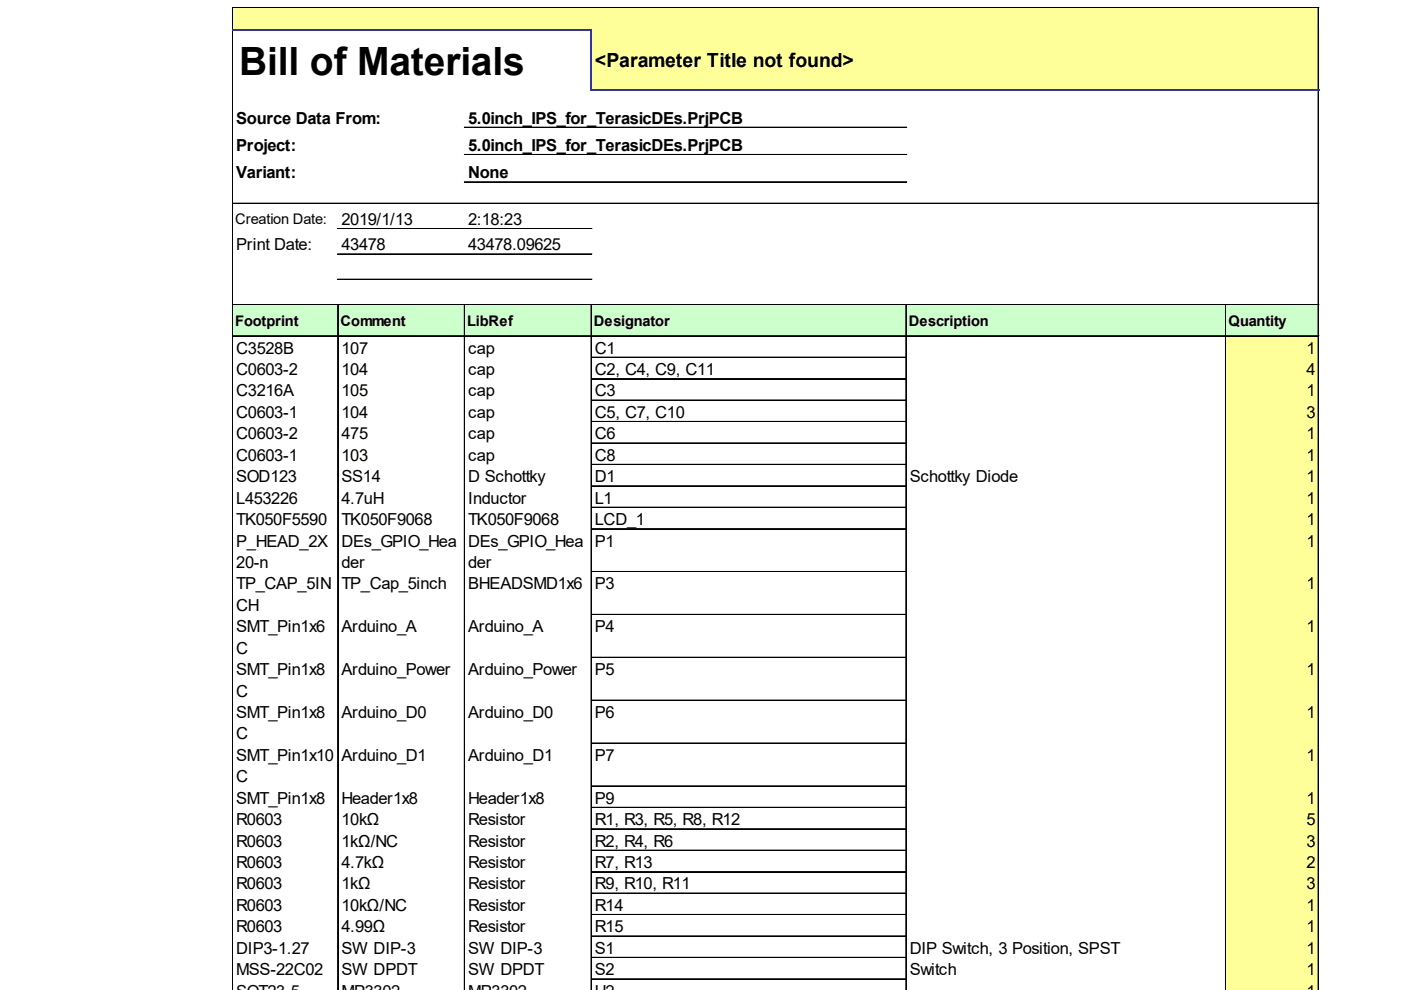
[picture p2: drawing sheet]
<svg xmlns="http://www.w3.org/2000/svg" width="297mm" height="210mm" viewBox="0 0 297 210" stroke-linecap="round" stroke-linejoin="round" font-family="sans-serif">
<defs><g id="words">
<text font-size="8.3" x="50.7" y="15.8">Bill of Materials</text>
<text font-size="4.1" x="126.1" y="14.2">&lt;Parameter Title not found&gt;</text>
<g font-size="3.5">
<text x="50.1" y="26.2">Source Data From:</text>
<text x="99.3" y="26.2">5.0inch_IPS_for_TerasicDEs.PrjPCB</text>
<text x="50.1" y="32">Project:</text>
<text x="99.3" y="32">5.0inch_IPS_for_TerasicDEs.PrjPCB</text>
<text x="50.1" y="37.8">Variant:</text>
<text x="99.3" y="37.8">None</text>
<text x="72.4" y="47.7">2019/1/13</text>
<text x="99.3" y="47.7">2:18:23</text>
<text x="50.1" y="53.1">Print Date:</text>
<text x="72.4" y="53.1">43478</text>
<text x="99.3" y="53.1">43478.09625</text>
<text x="50.1" y="75">C3528B</text>
<text x="72.4" y="75">107</text>
<text x="99.3" y="75">cap</text>
<text x="126.1" y="75">C1</text>
<text x="277" y="75">1</text>
<text x="50.1" y="79.5">C0603-2</text>
<text x="72.4" y="79.5">104</text>
<text x="99.3" y="79.5">cap</text>
<text x="126.1" y="79.5">C2, C4, C9, C11</text>
<text x="277" y="79.5">4</text>
<text x="50.1" y="84.1">C3216A</text>
<text x="50.1" y="88.6">C0603-1</text>
<text x="72.4" y="84.1">105</text>
<text x="72.4" y="88.6">104</text>
<text x="99.3" y="84.1">cap</text>
<text x="99.3" y="88.6">cap</text>
<text x="126.1" y="84.1">C3</text>
<text x="126.1" y="88.6">C5, C7, C10</text>
<text x="277" y="84.1">1</text>
<text x="277" y="88.6">3</text>
<text x="50.1" y="93.1">C0603-2</text>
<text x="72.4" y="93.1">475</text>
<text x="99.3" y="93.1">cap</text>
<text x="126.1" y="93.1">C6</text>
<text x="277" y="93.1">1</text>
<text x="50.1" y="97.7">C0603-1</text>
<text x="72.4" y="97.7">103</text>
<text x="99.3" y="97.7">cap</text>
<text x="126.1" y="97.7">C8</text>
<text x="277" y="97.7">1</text>
<text x="50.1" y="102.2">SOD123</text>
<text x="50.1" y="106.8">L453226</text>
<text x="72.4" y="102.2">SS14</text>
<text x="72.4" y="106.8">4.7uH</text>
<text x="99.3" y="102.2">D Schottky</text>
<text x="99.3" y="106.8">Inductor</text>
<text x="126.1" y="102.2">D1</text>
<text x="126.1" y="106.8">L1</text>
<text x="192.9" y="102.2">Schottky Diode</text>
<text x="277" y="102.2">1</text>
<text x="277" y="106.8">1</text>
<text x="50.1" y="111.3">TK050F5590</text>
<text x="72.4" y="111.3">TK050F9068</text>
<text x="99.3" y="111.3">TK050F9068</text>
<text x="126.1" y="111.3">LCD_1</text>
<text x="277" y="111.3">1</text>
<text x="50.1" y="115.9">P_HEAD_2X</text>
<text x="72.4" y="115.9">DEs_GPIO_Hea</text>
<text x="99.3" y="115.9">DEs_GPIO_Hea</text>
<text x="126.1" y="115.9">P1</text>
<text x="277" y="115.9">1</text>
<text x="50.1" y="120.4">20-n</text>
<text x="50.1" y="125">TP_CAP_5IN</text>
<text x="72.4" y="120.4">der</text>
<text x="72.4" y="125">TP_Cap_5inch</text>
<text x="99.3" y="120.4">der</text>
<text x="99.3" y="125">BHEADSMD1x6</text>
<text x="126.1" y="125">P3</text>
<text x="277" y="125">1</text>
<text x="50.1" y="129.5">CH</text>
<text x="50.1" y="134.1">SMT_Pin1x6</text>
<text x="72.4" y="134.1">Arduino_A</text>
<text x="99.3" y="134.1">Arduino_A</text>
<text x="126.1" y="134.1">P4</text>
<text x="277" y="134.1">1</text>
<text x="50.1" y="138.6">C</text>
<text x="50.1" y="143.1">SMT_Pin1x8</text>
<text x="72.4" y="143.1">Arduino_Power</text>
<text x="99.3" y="143.1">Arduino_Power</text>
<text x="126.1" y="143.1">P5</text>
<text x="277" y="143.1">1</text>
<text x="50.1" y="147.7">C</text>
<text x="50.1" y="152.2">SMT_Pin1x8</text>
<text x="72.4" y="152.2">Arduino_D0</text>
<text x="99.3" y="152.2">Arduino_D0</text>
<text x="126.1" y="152.2">P6</text>
<text x="277" y="152.2">1</text>
<text x="50.1" y="156.8">C</text>
<text x="50.1" y="161.3">SMT_Pin1x10</text>
<text x="72.4" y="161.3">Arduino_D1</text>
<text x="99.3" y="161.3">Arduino_D1</text>
<text x="126.1" y="161.3">P7</text>
<text x="277" y="161.3">1</text>
<text x="50.1" y="165.9">C</text>
<text x="50.1" y="170.4">SMT_Pin1x8</text>
<text x="72.4" y="170.4">Header1x8</text>
<text x="99.3" y="170.4">Header1x8</text>
<text x="126.1" y="170.4">P9</text>
<text x="277" y="170.4">1</text>
<text x="50.1" y="175">R0603</text>
<text x="50.1" y="179.5">R0603</text>
<text x="72.4" y="175">10kΩ</text>
<text x="72.4" y="179.5">1kΩ/NC</text>
<text x="99.3" y="175">Resistor</text>
<text x="99.3" y="179.5">Resistor</text>
<text x="126.1" y="175">R1, R3, R5, R8, R12</text>
<text x="126.1" y="179.5">R2, R4, R6</text>
<text x="277" y="175">5</text>
<text x="277" y="179.5">3</text>
<text x="50.1" y="184">R0603</text>
<text x="72.4" y="184">4.7kΩ</text>
<text x="99.3" y="184">Resistor</text>
<text x="126.1" y="184">R7, R13</text>
<text x="277" y="184">2</text>
<text x="50.1" y="188.6">R0603</text>
<text x="72.4" y="188.6">1kΩ</text>
<text x="99.3" y="188.6">Resistor</text>
<text x="126.1" y="188.6">R9, R10, R11</text>
<text x="277" y="188.6">3</text>
<text x="50.1" y="193.1">R0603</text>
<text x="50.1" y="197.7">R0603</text>
<text x="72.4" y="193.1">10kΩ/NC</text>
<text x="72.4" y="197.7">4.99Ω</text>
<text x="99.3" y="193.1">Resistor</text>
<text x="99.3" y="197.7">Resistor</text>
<text x="126.1" y="193.1">R14</text>
<text x="126.1" y="197.7">R15</text>
<text x="277" y="193.1">1</text>
<text x="277" y="197.7">1</text>
<text x="50.1" y="202.2">DIP3-1.27</text>
<text x="72.4" y="202.2">SW DIP-3</text>
<text x="99.3" y="202.2">SW DIP-3</text>
<text x="126.1" y="202.2">S1</text>
<text x="192.9" y="202.2">DIP Switch, 3 Position, SPST</text>
<text x="277" y="202.2">1</text>
<text x="50.1" y="206.8">MSS-22C02</text>
<text x="72.4" y="206.8">SW DPDT</text>
<text x="99.3" y="206.8">SW DPDT</text>
<text x="126.1" y="206.8">S2</text>
<text x="192.9" y="206.8">Switch</text>
<text x="277" y="206.8">1</text>
</g>
<g font-size="3.1">
<text x="49.9" y="47.5">Creation Date:</text>
<text x="49.9" y="69">Footprint</text>
<text x="72.2" y="69">Comment</text>
<text x="99.1" y="69">LibRef</text>
<text x="125.9" y="69">Designator</text>
<text x="192.7" y="69">Description</text>
<text x="260.4" y="69">Quantity</text>
</g>
</g></defs>
<g fill="#ff9">
<path d="M49.4 1.7h230.3v4.8h-230.3z"/>
<path d="M125.3 6.3h154.4v13h-154.4z"/>
</g>
<path d="M49.4 64.6h230.3v6.8h-230.3z" fill="#cfc"/>
<g fill="#ff9">
<path d="M259.8 71.2h19.9v4.7h-19.9z"/>
<path d="M259.8 75.7h19.9v4.8h-19.9z"/>
<path d="M259.8 80.3h19.9v4.7h-19.9z"/>
<path d="M259.8 84.8h19.9v4.8h-19.9z"/>
<path d="M259.8 89.3h19.9v4.8h-19.9z"/>
<path d="M259.8 93.9h19.9v4.7h-19.9z"/>
<path d="M259.8 98.4h19.9v4.8h-19.9z"/>
<path d="M259.8 103h19.9v4.7h-19.9z"/>
<path d="M259.8 107.5h19.9v4.8h-19.9z"/>
<path d="M259.8 112.1h19.9v9.3h-19.9z"/>
<path d="M259.8 121.2h19.9v9.3h-19.9z"/>
<path d="M259.8 130.3h19.9v9.2h-19.9z"/>
<path d="M259.8 139.3h19.9v9.3h-19.9z"/>
<path d="M259.8 148.4h19.9v9.3h-19.9z"/>
<path d="M259.8 157.5h19.9v9.3h-19.9z"/>
<path d="M259.8 166.6h19.9v4.8h-19.9z"/>
<path d="M259.8 171.2h19.9v4.7h-19.9z"/>
<path d="M259.8 175.7h19.9v4.8h-19.9z"/>
<path d="M259.8 180.2h19.9v4.8h-19.9z"/>
<path d="M259.8 184.8h19.9v4.7h-19.9z"/>
<path d="M259.8 189.3h19.9v4.8h-19.9z"/>
<path d="M259.8 193.9h19.9v16.1h-19.9z"/>
</g>
<g fill="none" stroke="#000" stroke-width=".21">
<path d="M49.3 1.6v4.5M49.3 6.5v203.5M49.4 1.6v4.5M49.4 6.5v203.5M49.5 1.6h230.2M49.5 1.7h230.2M279.5 1.8v17.1M279.5 19.3v190.7M279.6 1.8v17.1M279.6 19.3v190.7M98.4 27h93.9M98.4 27.1h93.9"/>
<path d="M98.4 32.7h93.9M98.4 32.8h93.9M98.4 38.5h93.9M98.4 38.6h93.9M49.5 43.1h230.2M49.5 43.2h230.2M71.6 48.4h53.9M71.6 48.5h53.9M71.6 53.8h53.9M71.6 53.9h53.9M71.6 59.2h53.9M71.6 59.3h53.9"/>
<path d="M49.5 64.6h230.2M49.5 64.7h230.2M49.5 71.2h230.2M49.5 71.3h230.2M71.6 64.8v145.2M71.7 64.8v145.2M98.4 64.8v145.2M98.5 64.8v145.2M125.3 64.8v145.2M125.4 64.8v145.2M125.5 75.7h66.5M125.5 75.8h66.5"/>
<path d="M192 64.8v145.2M192.2 64.8v145.2M259.8 64.8v145.2M259.9 64.8v145.2M125.5 80.3h66.5M125.5 80.4h66.5M125.5 84.8h66.5M125.5 84.9h66.5M125.5 89.3h66.5M125.5 89.5h66.5M125.5 93.9h66.5M125.5 94h66.5"/>
<path d="M125.5 98.4h66.5M125.5 98.5h66.5M125.5 103h66.5M125.5 103.1h66.5M125.5 107.5h66.5M125.5 107.6h66.5M125.5 112.1h66.5M125.5 112.2h66.5M125.5 121.2h66.5M125.5 121.3h66.5M125.5 130.3h66.5M125.5 130.4h66.5"/>
<path d="M125.5 139.3h66.5M125.5 139.4h66.5M125.5 148.4h66.5M125.5 148.5h66.5M125.5 157.5h66.5M125.5 157.6h66.5M125.5 166.6h66.5M125.5 166.7h66.5M125.5 171.2h66.5M125.5 171.3h66.5M125.5 175.7h66.5M125.5 175.8h66.5"/>
<path d="M125.5 180.2h66.5M125.5 180.4h66.5M125.5 184.8h66.5M125.5 184.9h66.5M125.5 189.3h66.5M125.5 189.4h66.5M125.5 193.9h66.5M125.5 194h66.5M125.5 198.4h66.5M125.5 198.5h66.5M125.5 203h66.5M125.5 203.1h66.5"/>
<path d="M125.5 207.5h66.5M125.5 207.6h66.5"/>
</g>
<path d="M49.3 6.3h76.2M125.3 6.5v12.8M125.5 19.1h154.2" fill="none" stroke="#339" stroke-width=".41"/>
<use href="#words"/>
</svg>
